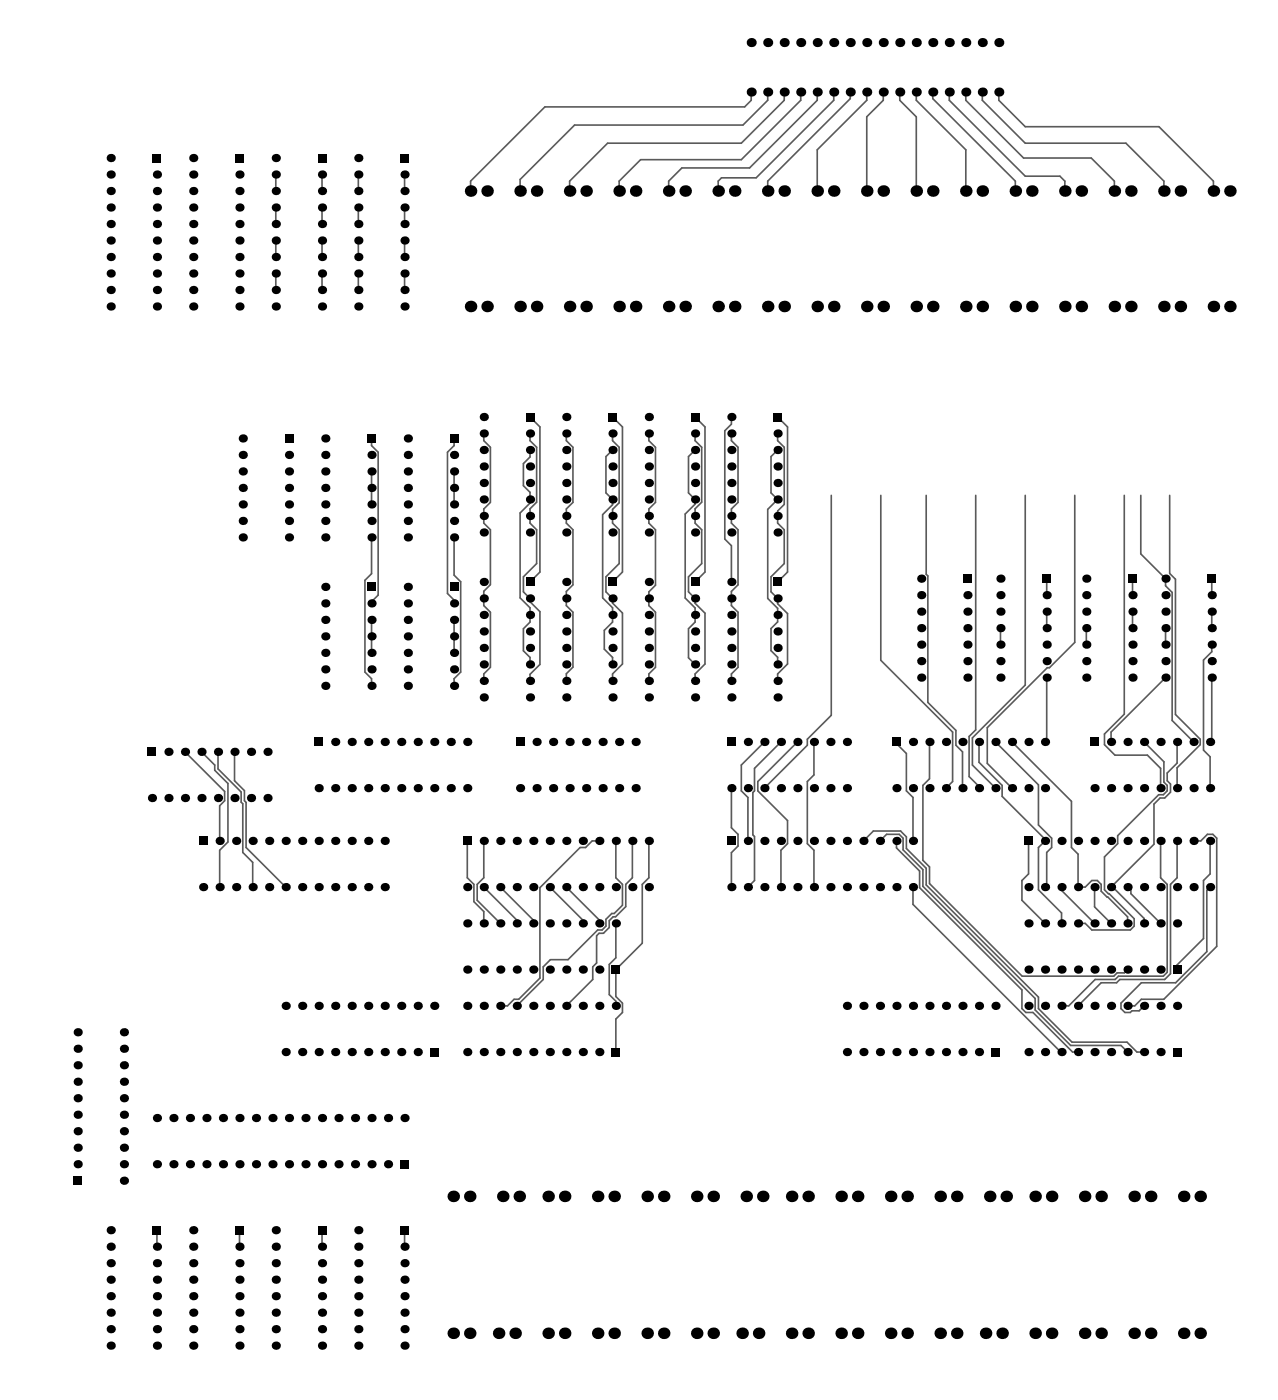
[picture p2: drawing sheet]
<svg xmlns="http://www.w3.org/2000/svg" width="132mm" height="144mm" viewBox="0 0 132 144" stroke-linecap="round" stroke-linejoin="round" font-family="sans-serif">
<g fill="none" stroke="#5a5a5a" stroke-width=".17">
<path d="M28.4 18v1.7M33.2 18v1.7M36.9 18v1.7M41.7 18v1.7M77.4 9.5v.8l-.7 .7h-20.6l-7.6 7.7v1M79.1 9.5v.8l-2.6 2.6h-17.3l-5.6 5.6v1.2M80.8 9.5v.8l-4.5 4.5h-13.7l-3.9 3.9v1M82.5 9.5v.8l-6.2 6.2h-10.3l-2.2 2.2v1M84.2 9.5v.8l-7 7h-7l-1.3 1.4v1M85.9 9.5v.8l-8 8h-3.6l-.3 .4v1M87.6 9.5v.7l-8.5 8.5v1M89.3 9.5v.8l-5.1 5.1v4.3"/>
<path d="M91 9.5v.8l-1.7 1.7v7.7M92.7 9.5v.8l1.7 1.7v7.7M94.4 9.5v.8l5.1 5.1v4.3M96.1 9.5v.7l8.5 8.5v1M97.8 9.5v.8l7.8 7.9h3.6l.5 .5v1M99.5 9.5h.1l-.1 .2v.6l5.9 6h7l2.4 2.4v1M101.2 9.5v.8l4.4 4.5h10.4l3.9 3.9v1M102.9 9.5v.8l2.7 2.8h13.8l5.6 5.6v1M28.4 21.4v1.7M28.4 24.8v1.7M28.4 28.2v1.7M33.2 21.4v1.7"/>
<path d="M33.2 24.8v1.7M33.2 28.2v1.7M36.9 21.4v1.7M36.9 24.8v1.7M36.9 28.2v1.7M41.7 21.4v1.7M41.7 24.8v1.7M41.7 28.2v1.7M38.3 45.2v.7l.6 .7v14.7l-.6 .7v.2M38.3 48.6v3.4M38.3 55.4v3.7l-.7 .7v9.5l.7 .6v.8M46.8 45.2v.7l-.7 .7v14.6l.7 .6v.4"/>
<path d="M46.8 48.6v3.4M46.8 55.4v3.9l.6 .6v9.4l-.6 .6v.8M49.8 44.7v.7l.7 .7v5.7l-.7 .6v1.5l.7 .7v5.6l-.7 .7v1.5l.7 .7v5.7l-.7 .6v.8M54.6 44.7v.7l.7 .7v5.7l-.7 .6v1.5l.7 .7v3.5l-1.4 1.3v1.6l.7 .7v.3l1 1v5.5l-1 1v.7M54.6 46.4v.7l-.7 .7v2.3l.7 .6v1.1l-1 1.1v8.7l1 1v1.5l-.7 .7v2.3l.7 .6v.8M54.6 43l1 1v14.9l-1 1.1M58.3 44.7v.7l.7 .7v5.7l-.7 .6v1.5l.7 .7v5.7l-.7 .6v1.5l.7 .7v5.6l-.7 .7v.8M63.1 44.7v.7l.7 .7v5.7l-.7 .7v1.4l.7 .7v3.5l-1.4 1.3v1.6l.7 .7v.4l1 1.1v5.2l-1 1v.8M63.1 46.4l-.7 .6v3.8l.7 .7v.5l-1 1v8.6l1 1v1.5l-.9 .9v1.9l.9 .8v.8M63.1 43l1 1v14.9l-1 1.1M66.8 44.7v.7l.7 .7v5.7l-.7 .6v1.5l.7 .7v5.7l-.7 .7v1.4l.7 .7v5.7l-.7 .6v.8M71.6 44.7v.7l.7 .7v5.7l-.7 .6v1.5l.7 .7v3.5l-1.4 1.3v1.6l.7 .7v.5l1 1v5.2l-1 1v.8"/>
<path d="M71.6 46.4l-.7 .6v3.8l.7 .7v.4l-1 1.1v8.6l1 1v1.5l-.7 .7v3l.7 .7M71.6 43l1 1v14.9l-1 1.1M75.3 43v.7l-.7 .7v11.1l.7 .7v3.8M75.3 44.7v.7l.7 .7v5.7l-.7 .6v1.5l.7 .7v5.7l-.7 .6v1.5l.7 .7v5.7l-.7 .6v.8M80.1 44.7v.7l.7 .7v5.9l-.7 .7v1.2l.7 .7v3.5l-1.4 1.3v1.6l.7 .7v.5l1 1v5.2l-1 1v.8M80.1 46.4l-.7 .6v3.8l.7 .7-1 1v9.2l1 1v1.4l-.7 .7v2.2l.7 .7v.8M80.1 43l1 1v14.9l-1 1.1M85.6 51v22.7l-2.5 2.5v.6l-4.4 4.4M90.7 51v17l7.4 7.4v5.1l-.7 .7M95.4 51v8.2l.2 .1v13.1l2.8 2.9v1.5l.7 .7v3.5M100.5 51v24.2l-.7 .7v4.1l1.2 1.2M105.6 51v19.6l-5.5 5.4v2.8l2.4 2.4"/>
<path d="M107.8 59.6v1.7M110.7 51v15.2l-2.6 2.6h-.3l-6.1 6.2v3.7l2.5 2.5M115.8 51v22.6l-2.1 2v1.1l1.1 1.1h3.4l1.3 1.4v1.8M116.6 59.6v1.7M117.5 51v6.1l2.5 2.5v.8l.7 .6v13.2l2.2 2.3M120.5 51v8.1l.6 .6v13.9l2.5 2.6v.5l-2.4 2.4v2.1M124.8 59.6v1.7M19.1 77.5l4 4.1v.9l-.5 .5v3.7M20.8 77.5l1.3 1.3v.6l1.4 1.3v6.1l-.9 .8v3.8M22.5 77.5v1.7l2.3 2.4v1.1l.2 .1v5l1 1.1v2.5M24.2 77.5v3l1 1v1l.1 .2v4.6l4.1 4.1M38.3 63.9v3.4"/>
<path d="M46.8 63.9v3.4M78.7 76.5l-2.4 2.3v2.7l.7 .7v4.5M80.4 76.5l-2.7 2.7v2.3l-.2 .2v4.3l.2 .2v4.5l-.7 .7M82.1 76.5l-4.1 4v1l3.1 3.1v2.3l-.7 .7v3.8M83.8 76.5v3.4l-.7 .6v6.4l.7 .7v3.8M92.3 76.6l1 1v3.9l.7 .7v4.5M95.7 76.5v3.8l-.7 .6v7.8l.7 .6v1.7l9.6 9.6h9.4l.3-.3h.8l.3-.4M100.8 76.5v2.1l2.4 2.3v1.2l4.5 4.5M102.5 76.5l4.4 4.4v4.1l1.4 1.4v.9l-.5 .5v3.4M103 64.7v1.7M104.2 76.5l6.1 6.1v4.7l.7 .7v3.4h.8l.6-.7h.6l.4 .4v.7l2.7 2.7v.7M107.8 69.8v6.7l-.2 .1"/>
<path d="M107.8 63v1.7M111.9 64.7v1.7M116.6 63v1.7M117.8 76.5l2.1 2v2.1l.3 .3v.6l-.4 .4h-.5l-4.2 4.2v.8l-1.4 1.4v3.4l3.1 3v.7l-.4 .4h-4l-.6-.6h-.8M120 64.7v1.7M120 69.8l-5.6 5.6v1.1M121.2 76.5v2.1l-1 1.1v.8l.3 .3v.8l-.6 .6h-.4l-.7 .7v4.1l-4.4 4.4M124.8 69.8v6.5l-.2 .2M124.8 66.4v.8l-.9 .8v9.3l.7 .7v3M124.8 63v1.7M48.1 86.7v3.8l.7 .6v1.8l1 1v1.3M49.8 86.7v3.8l-.7 .6v1.7l2.4 2.4"/>
<path d="M49.8 91.4l3.4 3.4v.4M51.5 91.4l3.4 3.4v.4M56.6 91.4l3.4 3.4v.4M58.3 91.4l3.4 3.4v.4M61.7 86.7h-.7l-.7 .6h-.6l-4.1 4.2v9.3l-2.2 2.2h-.5l-.6 .7h-.8M63.4 95.2v3.5l-.7 .7v3.1l.7 .7v.5M63.4 86.7v3.8l.7 .6v2.2l-.8 .8h-.3l-.6 .6v.7l-.4 .4h-.4l-3.1 3.1h-1.8l-.8 .7v1.3l-2.7 2.8M65.1 86.7v3.8l-.7 .6v2.3l-1 1.1h-.3l-.4 .4v.7l-.6 .6h-.4l-.3 .2v2.8l-.4 .4v1.3l-2.7 2.8M66.8 86.7v3.8l-.7 .6v6.1l-2.7 2.7v2.8l.7 .7v.9l-.7 .7v3.4M75.3 81.2v4.1l.7 .7v1.2l-.7 .7v3.5M88.9 86.7l1-1.1h2.8l.6 .6v1.2l2.1 2.1v1.7l11.5 11.5v1.2l3.5 3.5h5.7l1 1h.7M90.6 86.7l.7-.7h1.3l.4 .4v1.2l2 2v1.7l11.6 11.6v1.2l3.7 3.6h5.1l.7 .7"/>
<path d="M92.3 86.7v.7l2.4 2.4v1.7l10.5 10.5v1.9l.4 .4h.8l4.1 4.1h.5M94 91.4v1.8l15.3 15.2M105.9 86.7v3.4l-.7 .6v2.1l2.4 2.4M107.6 86.7l-.7 .6v4.4l2.4 2.4v1.1M109.3 91.4v.4l3.4 3.4M112.7 91.4v2.1l1.7 1.7M114.5 91.3l3.3 3.3v.6M116.5 91.2v.9l3 3.1M119.5 86.7v3.8l.7 .6v9.1l-.4 .4h-4.6l-.4 .3h-2l-2.7 2.8h-.8M121.2 86.7v3.8l-.7 .6v9.2l-.6 .6h-4.6l-.3 .4h-1.6l-2.4 2.4M122.9 86.7h.8l.6-.7h.6l.4 .4v11.1l-5.4 5.5h-2.4l-.6 .7h-.8M124.6 91.4l-.3 .4v6.3l-3.2 3.2h-3.6l-2.1 2.1v.5l.4 .4h.6l.2-.1h.7l.5-.5"/>
<path d="M124.6 86.7v3.4l-.7 .6v6l-2.7 2.7v.5M16.2 126.8v1.7M24.7 126.8v1.7M33.2 126.8v1.7M41.7 126.8v1.7"/>
</g>
<g fill="#000">
<circle cx="11.4" cy="16.3" r=".42"/>
<circle cx="11.4" cy="18" r=".42"/>
<circle cx="11.4" cy="19.7" r=".42"/>
<circle cx="16.2" cy="18" r=".42"/>
<circle cx="16.2" cy="19.7" r=".42"/>
<circle cx="19.9" cy="16.3" r=".42"/>
<circle cx="19.9" cy="19.7" r=".42"/>
<circle cx="19.9" cy="18" r=".42"/>
<circle cx="24.7" cy="18" r=".42"/>
<circle cx="24.7" cy="19.7" r=".42"/>
<circle cx="28.4" cy="16.3" r=".42"/>
<circle cx="28.4" cy="19.7" r=".42"/>
<circle cx="28.4" cy="18" r=".42"/>
<circle cx="33.2" cy="19.7" r=".42"/>
<circle cx="33.2" cy="18" r=".42"/>
<circle cx="36.9" cy="18" r=".42"/>
<circle cx="36.9" cy="19.7" r=".42"/>
<circle cx="36.9" cy="16.3" r=".42"/>
<circle cx="41.7" cy="19.7" r=".42"/>
<circle cx="41.7" cy="18" r=".42"/>
<circle cx="48.5" cy="19.7" r=".59"/>
<circle cx="50.2" cy="19.7" r=".59"/>
<circle cx="53.6" cy="19.7" r=".59"/>
<circle cx="55.3" cy="19.7" r=".59"/>
<circle cx="58.7" cy="19.7" r=".59"/>
<circle cx="60.4" cy="19.7" r=".59"/>
<circle cx="63.8" cy="19.7" r=".59"/>
<circle cx="65.5" cy="19.7" r=".59"/>
<circle cx="68.9" cy="19.7" r=".59"/>
<circle cx="70.6" cy="19.7" r=".59"/>
<circle cx="74" cy="19.7" r=".59"/>
<circle cx="75.7" cy="19.7" r=".59"/>
<circle cx="77.4" cy="9.5" r=".47"/>
<circle cx="77.4" cy="4.4" r=".47"/>
<circle cx="79.1" cy="19.7" r=".59"/>
<circle cx="79.1" cy="9.5" r=".47"/>
<circle cx="79.1" cy="4.4" r=".47"/>
<circle cx="80.8" cy="9.5" r=".47"/>
<circle cx="80.8" cy="19.7" r=".59"/>
<circle cx="80.8" cy="4.4" r=".47"/>
<circle cx="82.5" cy="9.5" r=".47"/>
<circle cx="82.5" cy="4.4" r=".47"/>
<circle cx="84.2" cy="9.5" r=".47"/>
<circle cx="84.2" cy="19.7" r=".59"/>
<circle cx="84.2" cy="4.4" r=".47"/>
<circle cx="85.9" cy="4.4" r=".47"/>
<circle cx="85.9" cy="9.5" r=".47"/>
<circle cx="85.9" cy="19.7" r=".59"/>
<circle cx="87.6" cy="4.4" r=".47"/>
<circle cx="87.6" cy="9.5" r=".47"/>
<circle cx="89.3" cy="9.5" r=".47"/>
<circle cx="89.3" cy="19.7" r=".59"/>
<circle cx="89.3" cy="4.4" r=".47"/>
<circle cx="91" cy="4.4" r=".47"/>
<circle cx="91" cy="19.7" r=".59"/>
<circle cx="91" cy="9.5" r=".47"/>
<circle cx="92.7" cy="4.4" r=".47"/>
<circle cx="92.7" cy="9.5" r=".47"/>
<circle cx="94.4" cy="9.5" r=".47"/>
<circle cx="94.4" cy="4.4" r=".47"/>
<circle cx="94.4" cy="19.7" r=".59"/>
<circle cx="96.1" cy="4.4" r=".47"/>
<circle cx="96.1" cy="9.5" r=".47"/>
<circle cx="96.1" cy="19.7" r=".59"/>
<circle cx="97.8" cy="4.4" r=".47"/>
<circle cx="97.8" cy="9.5" r=".47"/>
<circle cx="99.5" cy="19.7" r=".59"/>
<circle cx="99.5" cy="9.5" r=".47"/>
<circle cx="99.5" cy="4.4" r=".47"/>
<circle cx="101.2" cy="19.7" r=".59"/>
<circle cx="101.2" cy="4.4" r=".47"/>
<circle cx="101.2" cy="9.5" r=".47"/>
<circle cx="102.9" cy="4.4" r=".47"/>
<circle cx="102.9" cy="9.5" r=".47"/>
<circle cx="104.6" cy="19.7" r=".59"/>
<circle cx="106.3" cy="19.7" r=".59"/>
<circle cx="109.7" cy="19.7" r=".59"/>
<circle cx="111.4" cy="19.7" r=".59"/>
<circle cx="114.8" cy="19.7" r=".59"/>
<circle cx="116.5" cy="19.7" r=".59"/>
<circle cx="119.9" cy="19.7" r=".59"/>
<circle cx="121.6" cy="19.7" r=".59"/>
<circle cx="125" cy="19.7" r=".59"/>
<circle cx="126.7" cy="19.7" r=".59"/>
<circle cx="11.4" cy="29.9" r=".42"/>
<circle cx="11.4" cy="23.1" r=".42"/>
<circle cx="11.4" cy="31.6" r=".42"/>
<circle cx="11.4" cy="26.5" r=".42"/>
<circle cx="11.4" cy="28.2" r=".42"/>
<circle cx="11.4" cy="24.8" r=".42"/>
<circle cx="11.4" cy="21.4" r=".42"/>
<circle cx="16.2" cy="26.5" r=".42"/>
<circle cx="16.2" cy="29.9" r=".42"/>
<circle cx="16.2" cy="23.1" r=".42"/>
<circle cx="16.2" cy="21.4" r=".42"/>
<circle cx="16.2" cy="28.2" r=".42"/>
<circle cx="16.2" cy="24.8" r=".42"/>
<circle cx="16.2" cy="31.6" r=".42"/>
<circle cx="19.9" cy="28.2" r=".42"/>
<circle cx="19.9" cy="29.9" r=".42"/>
<circle cx="19.9" cy="23.1" r=".42"/>
<circle cx="19.9" cy="26.5" r=".42"/>
<circle cx="19.9" cy="21.4" r=".42"/>
<circle cx="19.9" cy="24.8" r=".42"/>
<circle cx="19.9" cy="31.6" r=".42"/>
<circle cx="24.7" cy="31.6" r=".42"/>
<circle cx="24.7" cy="29.9" r=".42"/>
<circle cx="24.7" cy="26.5" r=".42"/>
<circle cx="24.7" cy="24.8" r=".42"/>
<circle cx="24.7" cy="21.4" r=".42"/>
<circle cx="24.7" cy="28.2" r=".42"/>
<circle cx="24.7" cy="23.1" r=".42"/>
<circle cx="28.4" cy="26.5" r=".42"/>
<circle cx="28.4" cy="24.8" r=".42"/>
<circle cx="28.4" cy="23.1" r=".42"/>
<circle cx="28.4" cy="28.2" r=".42"/>
<circle cx="28.4" cy="31.6" r=".42"/>
<circle cx="28.4" cy="21.4" r=".42"/>
<circle cx="28.4" cy="29.9" r=".42"/>
<circle cx="33.2" cy="23.1" r=".42"/>
<circle cx="33.2" cy="26.5" r=".42"/>
<circle cx="33.2" cy="29.9" r=".42"/>
<circle cx="33.2" cy="28.2" r=".42"/>
<circle cx="33.2" cy="24.8" r=".42"/>
<circle cx="33.2" cy="31.6" r=".42"/>
<circle cx="33.2" cy="21.4" r=".42"/>
<circle cx="36.9" cy="28.2" r=".42"/>
<circle cx="36.9" cy="23.1" r=".42"/>
<circle cx="36.9" cy="26.5" r=".42"/>
<circle cx="36.9" cy="31.6" r=".42"/>
<circle cx="36.9" cy="24.8" r=".42"/>
<circle cx="36.9" cy="21.4" r=".42"/>
<circle cx="36.9" cy="29.9" r=".42"/>
<circle cx="41.7" cy="21.4" r=".42"/>
<circle cx="41.7" cy="28.2" r=".42"/>
<circle cx="41.7" cy="24.8" r=".42"/>
<circle cx="41.7" cy="23.1" r=".42"/>
<circle cx="41.7" cy="31.6" r=".42"/>
<circle cx="41.7" cy="26.5" r=".42"/>
<circle cx="41.7" cy="29.9" r=".42"/>
<circle cx="48.5" cy="31.6" r=".59"/>
<circle cx="50.2" cy="31.6" r=".59"/>
<circle cx="53.6" cy="31.6" r=".59"/>
<circle cx="55.3" cy="31.6" r=".59"/>
<circle cx="58.7" cy="31.6" r=".59"/>
<circle cx="60.4" cy="31.6" r=".59"/>
<circle cx="63.8" cy="31.6" r=".59"/>
<circle cx="65.5" cy="31.6" r=".59"/>
<circle cx="68.9" cy="31.6" r=".59"/>
<circle cx="70.6" cy="31.6" r=".59"/>
<circle cx="74" cy="31.6" r=".59"/>
<circle cx="75.7" cy="31.6" r=".59"/>
<circle cx="79.1" cy="31.6" r=".59"/>
<circle cx="80.8" cy="31.6" r=".59"/>
<circle cx="84.2" cy="31.6" r=".59"/>
<circle cx="85.9" cy="31.6" r=".59"/>
<circle cx="89.3" cy="31.6" r=".59"/>
<circle cx="91" cy="31.6" r=".59"/>
<circle cx="94.4" cy="31.6" r=".59"/>
<circle cx="96.1" cy="31.6" r=".59"/>
<circle cx="99.5" cy="31.6" r=".59"/>
<circle cx="101.2" cy="31.6" r=".59"/>
<circle cx="104.6" cy="31.6" r=".59"/>
<circle cx="106.3" cy="31.6" r=".59"/>
<circle cx="109.7" cy="31.6" r=".59"/>
<circle cx="111.4" cy="31.6" r=".59"/>
<circle cx="114.8" cy="31.6" r=".59"/>
<circle cx="116.5" cy="31.6" r=".59"/>
<circle cx="119.9" cy="31.6" r=".59"/>
<circle cx="121.6" cy="31.6" r=".59"/>
<circle cx="125" cy="31.6" r=".59"/>
<circle cx="126.7" cy="31.6" r=".59"/>
<circle cx="25" cy="45.2" r=".42"/>
<circle cx="25" cy="53.7" r=".42"/>
<circle cx="25" cy="46.9" r=".42"/>
<circle cx="25" cy="52" r=".42"/>
<circle cx="25" cy="48.6" r=".42"/>
<circle cx="25" cy="55.4" r=".42"/>
<circle cx="25" cy="50.3" r=".42"/>
<circle cx="29.8" cy="53.7" r=".42"/>
<circle cx="29.8" cy="46.9" r=".42"/>
<circle cx="29.8" cy="52" r=".42"/>
<circle cx="29.8" cy="48.6" r=".42"/>
<circle cx="29.8" cy="55.4" r=".42"/>
<circle cx="29.8" cy="50.3" r=".42"/>
<circle cx="33.5" cy="53.7" r=".42"/>
<circle cx="33.5" cy="45.2" r=".42"/>
<circle cx="33.5" cy="46.9" r=".42"/>
<circle cx="33.5" cy="52" r=".42"/>
<circle cx="33.5" cy="50.3" r=".42"/>
<circle cx="33.5" cy="55.4" r=".42"/>
<circle cx="33.5" cy="48.6" r=".42"/>
<circle cx="38.3" cy="55.4" r=".42"/>
<circle cx="38.3" cy="53.7" r=".42"/>
<circle cx="38.3" cy="48.6" r=".42"/>
<circle cx="38.3" cy="46.9" r=".42"/>
<circle cx="38.3" cy="50.3" r=".42"/>
<circle cx="38.3" cy="52" r=".42"/>
<circle cx="42" cy="45.2" r=".42"/>
<circle cx="42" cy="52" r=".42"/>
<circle cx="42" cy="48.6" r=".42"/>
<circle cx="42" cy="53.7" r=".42"/>
<circle cx="42" cy="55.4" r=".42"/>
<circle cx="42" cy="50.3" r=".42"/>
<circle cx="42" cy="46.9" r=".42"/>
<circle cx="46.8" cy="55.4" r=".42"/>
<circle cx="46.8" cy="48.6" r=".42"/>
<circle cx="46.8" cy="53.7" r=".42"/>
<circle cx="46.8" cy="52" r=".42"/>
<circle cx="46.8" cy="46.9" r=".42"/>
<circle cx="46.8" cy="50.3" r=".42"/>
<circle cx="49.8" cy="53.2" r=".42"/>
<circle cx="49.8" cy="49.8" r=".42"/>
<circle cx="49.8" cy="46.4" r=".42"/>
<circle cx="49.8" cy="43" r=".42"/>
<circle cx="49.8" cy="60" r=".42"/>
<circle cx="49.8" cy="48.1" r=".42"/>
<circle cx="49.8" cy="51.5" r=".42"/>
<circle cx="49.8" cy="44.7" r=".42"/>
<circle cx="49.8" cy="54.9" r=".42"/>
<circle cx="54.6" cy="54.9" r=".42"/>
<circle cx="54.6" cy="48.1" r=".42"/>
<circle cx="54.6" cy="44.7" r=".42"/>
<circle cx="54.6" cy="49.8" r=".42"/>
<circle cx="54.6" cy="53.2" r=".42"/>
<circle cx="54.6" cy="51.5" r=".42"/>
<circle cx="54.6" cy="46.4" r=".42"/>
<circle cx="58.3" cy="53.2" r=".42"/>
<circle cx="58.3" cy="46.4" r=".42"/>
<circle cx="58.3" cy="44.7" r=".42"/>
<circle cx="58.3" cy="54.9" r=".42"/>
<circle cx="58.3" cy="49.8" r=".42"/>
<circle cx="58.3" cy="43" r=".42"/>
<circle cx="58.3" cy="60" r=".42"/>
<circle cx="58.3" cy="48.1" r=".42"/>
<circle cx="58.3" cy="51.5" r=".42"/>
<circle cx="63.1" cy="48.1" r=".42"/>
<circle cx="63.1" cy="53.2" r=".42"/>
<circle cx="63.1" cy="51.5" r=".42"/>
<circle cx="63.1" cy="44.7" r=".42"/>
<circle cx="63.1" cy="54.9" r=".42"/>
<circle cx="63.1" cy="49.8" r=".42"/>
<circle cx="63.1" cy="46.4" r=".42"/>
<circle cx="66.8" cy="60" r=".42"/>
<circle cx="66.8" cy="44.7" r=".42"/>
<circle cx="66.8" cy="49.8" r=".42"/>
<circle cx="66.8" cy="48.1" r=".42"/>
<circle cx="66.8" cy="43" r=".42"/>
<circle cx="66.8" cy="51.5" r=".42"/>
<circle cx="66.8" cy="53.2" r=".42"/>
<circle cx="66.8" cy="46.4" r=".42"/>
<circle cx="66.8" cy="54.9" r=".42"/>
<circle cx="71.6" cy="53.2" r=".42"/>
<circle cx="71.6" cy="54.9" r=".42"/>
<circle cx="71.6" cy="51.5" r=".42"/>
<circle cx="71.6" cy="49.8" r=".42"/>
<circle cx="71.6" cy="46.4" r=".42"/>
<circle cx="71.6" cy="44.7" r=".42"/>
<circle cx="71.6" cy="48.1" r=".42"/>
<circle cx="75.3" cy="51.5" r=".42"/>
<circle cx="75.3" cy="44.7" r=".42"/>
<circle cx="75.3" cy="49.8" r=".42"/>
<circle cx="75.3" cy="48.1" r=".42"/>
<circle cx="75.3" cy="43" r=".42"/>
<circle cx="75.3" cy="60" r=".42"/>
<circle cx="75.3" cy="46.4" r=".42"/>
<circle cx="75.3" cy="53.2" r=".42"/>
<circle cx="75.3" cy="54.9" r=".42"/>
<circle cx="80.1" cy="53.2" r=".42"/>
<circle cx="80.1" cy="48.1" r=".42"/>
<circle cx="80.1" cy="51.5" r=".42"/>
<circle cx="80.1" cy="46.4" r=".42"/>
<circle cx="80.1" cy="54.9" r=".42"/>
<circle cx="80.1" cy="44.7" r=".42"/>
<circle cx="80.1" cy="49.8" r=".42"/>
<circle cx="94.9" cy="59.6" r=".42"/>
<circle cx="103" cy="59.6" r=".42"/>
<circle cx="111.9" cy="59.6" r=".42"/>
<circle cx="120" cy="59.6" r=".42"/>
<circle cx="17.4" cy="77.5" r=".42"/>
<circle cx="19.1" cy="77.5" r=".42"/>
<circle cx="20.8" cy="77.5" r=".42"/>
<circle cx="22.5" cy="77.5" r=".42"/>
<circle cx="24.2" cy="77.5" r=".42"/>
<circle cx="25.9" cy="77.5" r=".42"/>
<circle cx="27.6" cy="77.5" r=".42"/>
<circle cx="33.5" cy="60.5" r=".42"/>
<circle cx="33.5" cy="62.2" r=".42"/>
<circle cx="33.5" cy="67.3" r=".42"/>
<circle cx="33.5" cy="70.7" r=".42"/>
<circle cx="33.5" cy="69" r=".42"/>
<circle cx="33.5" cy="65.6" r=".42"/>
<circle cx="33.5" cy="63.9" r=".42"/>
<circle cx="34.5" cy="76.5" r=".42"/>
<circle cx="36.2" cy="76.5" r=".42"/>
<circle cx="37.9" cy="76.5" r=".42"/>
<circle cx="38.3" cy="70.7" r=".42"/>
<circle cx="38.3" cy="67.3" r=".42"/>
<circle cx="38.3" cy="65.6" r=".42"/>
<circle cx="38.3" cy="62.2" r=".42"/>
<circle cx="38.3" cy="69" r=".42"/>
<circle cx="38.3" cy="63.9" r=".42"/>
<circle cx="39.6" cy="76.5" r=".42"/>
<circle cx="41.3" cy="76.5" r=".42"/>
<circle cx="42" cy="60.5" r=".42"/>
<circle cx="42" cy="62.2" r=".42"/>
<circle cx="42" cy="65.6" r=".42"/>
<circle cx="42" cy="63.9" r=".42"/>
<circle cx="42" cy="67.3" r=".42"/>
<circle cx="42" cy="70.7" r=".42"/>
<circle cx="42" cy="69" r=".42"/>
<circle cx="43" cy="76.5" r=".42"/>
<circle cx="44.7" cy="76.5" r=".42"/>
<circle cx="46.4" cy="76.5" r=".42"/>
<circle cx="46.8" cy="67.3" r=".42"/>
<circle cx="46.8" cy="65.6" r=".42"/>
<circle cx="46.8" cy="70.7" r=".42"/>
<circle cx="46.8" cy="69" r=".42"/>
<circle cx="46.8" cy="63.9" r=".42"/>
<circle cx="46.8" cy="62.2" r=".42"/>
<circle cx="48.1" cy="76.5" r=".42"/>
<circle cx="49.8" cy="63.4" r=".42"/>
<circle cx="49.8" cy="61.7" r=".42"/>
<circle cx="49.8" cy="65.1" r=".42"/>
<circle cx="49.8" cy="66.8" r=".42"/>
<circle cx="49.8" cy="70.2" r=".42"/>
<circle cx="49.8" cy="68.5" r=".42"/>
<circle cx="49.8" cy="71.9" r=".42"/>
<circle cx="54.6" cy="70.2" r=".42"/>
<circle cx="54.6" cy="68.5" r=".42"/>
<circle cx="54.6" cy="71.9" r=".42"/>
<circle cx="54.6" cy="66.8" r=".42"/>
<circle cx="54.6" cy="63.4" r=".42"/>
<circle cx="54.6" cy="61.7" r=".42"/>
<circle cx="54.6" cy="65.1" r=".42"/>
<circle cx="55.3" cy="76.5" r=".42"/>
<circle cx="57" cy="76.5" r=".42"/>
<circle cx="58.3" cy="70.2" r=".42"/>
<circle cx="58.3" cy="68.5" r=".42"/>
<circle cx="58.3" cy="71.9" r=".42"/>
<circle cx="58.3" cy="66.8" r=".42"/>
<circle cx="58.3" cy="65.1" r=".42"/>
<circle cx="58.3" cy="63.4" r=".42"/>
<circle cx="58.3" cy="61.7" r=".42"/>
<circle cx="58.7" cy="76.5" r=".42"/>
<circle cx="60.4" cy="76.5" r=".42"/>
<circle cx="62.1" cy="76.5" r=".42"/>
<circle cx="63.1" cy="68.5" r=".42"/>
<circle cx="63.1" cy="65.1" r=".42"/>
<circle cx="63.1" cy="70.2" r=".42"/>
<circle cx="63.1" cy="63.4" r=".42"/>
<circle cx="63.1" cy="71.9" r=".42"/>
<circle cx="63.1" cy="66.8" r=".42"/>
<circle cx="63.1" cy="61.7" r=".42"/>
<circle cx="63.8" cy="76.5" r=".42"/>
<circle cx="65.5" cy="76.5" r=".42"/>
<circle cx="66.8" cy="70.2" r=".42"/>
<circle cx="66.8" cy="61.7" r=".42"/>
<circle cx="66.8" cy="68.5" r=".42"/>
<circle cx="66.8" cy="63.4" r=".42"/>
<circle cx="66.8" cy="71.9" r=".42"/>
<circle cx="66.8" cy="65.1" r=".42"/>
<circle cx="66.8" cy="66.8" r=".42"/>
<circle cx="71.6" cy="65.1" r=".42"/>
<circle cx="71.6" cy="63.4" r=".42"/>
<circle cx="71.6" cy="71.9" r=".42"/>
<circle cx="71.6" cy="66.8" r=".42"/>
<circle cx="71.6" cy="70.2" r=".42"/>
<circle cx="71.6" cy="68.5" r=".42"/>
<circle cx="71.6" cy="61.7" r=".42"/>
<circle cx="75.3" cy="70.2" r=".42"/>
<circle cx="75.3" cy="65.1" r=".42"/>
<circle cx="75.3" cy="63.4" r=".42"/>
<circle cx="75.3" cy="61.7" r=".42"/>
<circle cx="75.3" cy="68.5" r=".42"/>
<circle cx="75.3" cy="66.8" r=".42"/>
<circle cx="75.3" cy="71.9" r=".42"/>
<circle cx="77" cy="76.5" r=".42"/>
<circle cx="78.7" cy="76.5" r=".42"/>
<circle cx="80.1" cy="63.4" r=".42"/>
<circle cx="80.1" cy="61.7" r=".42"/>
<circle cx="80.1" cy="70.2" r=".42"/>
<circle cx="80.1" cy="65.1" r=".42"/>
<circle cx="80.1" cy="68.5" r=".42"/>
<circle cx="80.1" cy="66.8" r=".42"/>
<circle cx="80.1" cy="71.9" r=".42"/>
<circle cx="80.4" cy="76.5" r=".42"/>
<circle cx="82.1" cy="76.5" r=".42"/>
<circle cx="83.8" cy="76.5" r=".42"/>
<circle cx="85.5" cy="76.5" r=".42"/>
<circle cx="87.2" cy="76.5" r=".42"/>
<circle cx="94" cy="76.5" r=".42"/>
<circle cx="94.9" cy="63" r=".42"/>
<circle cx="94.9" cy="61.3" r=".42"/>
<circle cx="94.9" cy="68.1" r=".42"/>
<circle cx="94.9" cy="66.4" r=".42"/>
<circle cx="94.9" cy="69.8" r=".42"/>
<circle cx="94.9" cy="64.7" r=".42"/>
<circle cx="95.7" cy="76.5" r=".42"/>
<circle cx="97.4" cy="76.5" r=".42"/>
<circle cx="99.1" cy="76.5" r=".42"/>
<circle cx="99.6" cy="64.7" r=".42"/>
<circle cx="99.6" cy="63" r=".42"/>
<circle cx="99.6" cy="68.1" r=".42"/>
<circle cx="99.6" cy="69.8" r=".42"/>
<circle cx="99.6" cy="66.4" r=".42"/>
<circle cx="99.6" cy="61.3" r=".42"/>
<circle cx="100.8" cy="76.5" r=".42"/>
<circle cx="102.5" cy="76.5" r=".42"/>
<circle cx="103" cy="61.3" r=".42"/>
<circle cx="103" cy="66.4" r=".42"/>
<circle cx="103" cy="68.1" r=".42"/>
<circle cx="103" cy="69.8" r=".42"/>
<circle cx="103" cy="63" r=".42"/>
<circle cx="103" cy="64.7" r=".42"/>
<circle cx="104.2" cy="76.5" r=".42"/>
<circle cx="105.9" cy="76.5" r=".42"/>
<circle cx="107.6" cy="76.5" r=".42"/>
<circle cx="107.8" cy="64.7" r=".42"/>
<circle cx="107.8" cy="66.4" r=".42"/>
<circle cx="107.8" cy="63" r=".42"/>
<circle cx="107.8" cy="61.3" r=".42"/>
<circle cx="107.8" cy="68.1" r=".42"/>
<circle cx="107.8" cy="69.8" r=".42"/>
<circle cx="111.9" cy="63" r=".42"/>
<circle cx="111.9" cy="61.3" r=".42"/>
<circle cx="111.9" cy="66.4" r=".42"/>
<circle cx="111.9" cy="69.8" r=".42"/>
<circle cx="111.9" cy="68.1" r=".42"/>
<circle cx="111.9" cy="64.7" r=".42"/>
<circle cx="114.4" cy="76.5" r=".42"/>
<circle cx="116.1" cy="76.5" r=".42"/>
<circle cx="116.6" cy="69.8" r=".42"/>
<circle cx="116.6" cy="64.7" r=".42"/>
<circle cx="116.6" cy="66.4" r=".42"/>
<circle cx="116.6" cy="68.1" r=".42"/>
<circle cx="116.6" cy="63" r=".42"/>
<circle cx="116.6" cy="61.3" r=".42"/>
<circle cx="117.8" cy="76.5" r=".42"/>
<circle cx="119.5" cy="76.5" r=".42"/>
<circle cx="120" cy="66.4" r=".42"/>
<circle cx="120" cy="64.7" r=".42"/>
<circle cx="120" cy="68.1" r=".42"/>
<circle cx="120" cy="69.8" r=".42"/>
<circle cx="120" cy="63" r=".42"/>
<circle cx="120" cy="61.3" r=".42"/>
<circle cx="121.2" cy="76.5" r=".42"/>
<circle cx="122.9" cy="76.5" r=".42"/>
<circle cx="124.6" cy="76.5" r=".42"/>
<circle cx="124.8" cy="64.7" r=".42"/>
<circle cx="124.8" cy="63" r=".42"/>
<circle cx="124.8" cy="61.3" r=".42"/>
<circle cx="124.8" cy="68.1" r=".42"/>
<circle cx="124.8" cy="66.4" r=".42"/>
<circle cx="124.8" cy="69.8" r=".42"/>
<circle cx="15.7" cy="82.2" r=".42"/>
<circle cx="17.4" cy="82.2" r=".42"/>
<circle cx="19.1" cy="82.2" r=".42"/>
<circle cx="20.8" cy="82.2" r=".42"/>
<circle cx="20.9" cy="91.4" r=".42"/>
<circle cx="22.5" cy="82.2" r=".42"/>
<circle cx="22.6" cy="91.4" r=".42"/>
<circle cx="22.6" cy="86.7" r=".42"/>
<circle cx="24.2" cy="82.2" r=".42"/>
<circle cx="24.3" cy="91.4" r=".42"/>
<circle cx="24.3" cy="86.7" r=".42"/>
<circle cx="25.9" cy="82.2" r=".42"/>
<circle cx="26" cy="86.7" r=".42"/>
<circle cx="26" cy="91.4" r=".42"/>
<circle cx="27.6" cy="82.2" r=".42"/>
<circle cx="27.7" cy="86.7" r=".42"/>
<circle cx="27.7" cy="91.4" r=".42"/>
<circle cx="29.4" cy="86.7" r=".42"/>
<circle cx="29.4" cy="91.4" r=".42"/>
<circle cx="31.1" cy="91.4" r=".42"/>
<circle cx="31.1" cy="86.7" r=".42"/>
<circle cx="32.8" cy="91.4" r=".42"/>
<circle cx="32.8" cy="86.7" r=".42"/>
<circle cx="32.8" cy="81.2" r=".42"/>
<circle cx="34.5" cy="86.7" r=".42"/>
<circle cx="34.5" cy="91.4" r=".42"/>
<circle cx="34.5" cy="81.2" r=".42"/>
<circle cx="36.2" cy="91.4" r=".42"/>
<circle cx="36.2" cy="86.7" r=".42"/>
<circle cx="36.2" cy="81.2" r=".42"/>
<circle cx="37.9" cy="86.7" r=".42"/>
<circle cx="37.9" cy="91.4" r=".42"/>
<circle cx="37.9" cy="81.2" r=".42"/>
<circle cx="39.6" cy="91.4" r=".42"/>
<circle cx="39.6" cy="81.2" r=".42"/>
<circle cx="39.6" cy="86.7" r=".42"/>
<circle cx="41.3" cy="81.2" r=".42"/>
<circle cx="43" cy="81.2" r=".42"/>
<circle cx="44.7" cy="81.2" r=".42"/>
<circle cx="46.4" cy="81.2" r=".42"/>
<circle cx="48.1" cy="99.9" r=".42"/>
<circle cx="48.1" cy="95.2" r=".42"/>
<circle cx="48.1" cy="91.4" r=".42"/>
<circle cx="48.1" cy="81.2" r=".42"/>
<circle cx="49.8" cy="95.2" r=".42"/>
<circle cx="49.8" cy="86.7" r=".42"/>
<circle cx="49.8" cy="99.9" r=".42"/>
<circle cx="49.8" cy="91.4" r=".42"/>
<circle cx="51.5" cy="86.7" r=".42"/>
<circle cx="51.5" cy="99.9" r=".42"/>
<circle cx="51.5" cy="95.2" r=".42"/>
<circle cx="51.5" cy="91.4" r=".42"/>
<circle cx="53.2" cy="95.2" r=".42"/>
<circle cx="53.2" cy="86.7" r=".42"/>
<circle cx="53.2" cy="91.4" r=".42"/>
<circle cx="53.2" cy="99.9" r=".42"/>
<circle cx="53.6" cy="81.2" r=".42"/>
<circle cx="54.9" cy="95.2" r=".42"/>
<circle cx="54.9" cy="91.4" r=".42"/>
<circle cx="54.9" cy="99.9" r=".42"/>
<circle cx="54.9" cy="86.7" r=".42"/>
<circle cx="55.3" cy="81.2" r=".42"/>
<circle cx="56.6" cy="95.2" r=".42"/>
<circle cx="56.6" cy="91.4" r=".42"/>
<circle cx="56.6" cy="99.9" r=".42"/>
<circle cx="56.6" cy="86.7" r=".42"/>
<circle cx="57" cy="81.2" r=".42"/>
<circle cx="58.3" cy="91.4" r=".42"/>
<circle cx="58.3" cy="99.9" r=".42"/>
<circle cx="58.3" cy="95.2" r=".42"/>
<circle cx="58.3" cy="86.7" r=".42"/>
<circle cx="58.7" cy="81.2" r=".42"/>
<circle cx="60" cy="91.4" r=".42"/>
<circle cx="60" cy="95.2" r=".42"/>
<circle cx="60" cy="86.7" r=".42"/>
<circle cx="60" cy="99.9" r=".42"/>
<circle cx="60.4" cy="81.2" r=".42"/>
<circle cx="61.7" cy="95.2" r=".42"/>
<circle cx="61.7" cy="86.7" r=".42"/>
<circle cx="61.7" cy="91.4" r=".42"/>
<circle cx="61.7" cy="99.9" r=".42"/>
<circle cx="62.1" cy="81.2" r=".42"/>
<circle cx="63.4" cy="95.2" r=".42"/>
<circle cx="63.4" cy="91.4" r=".42"/>
<circle cx="63.4" cy="86.7" r=".42"/>
<circle cx="63.8" cy="81.2" r=".42"/>
<circle cx="65.1" cy="86.7" r=".42"/>
<circle cx="65.1" cy="91.4" r=".42"/>
<circle cx="65.5" cy="81.2" r=".42"/>
<circle cx="66.8" cy="91.4" r=".42"/>
<circle cx="66.8" cy="86.7" r=".42"/>
<circle cx="75.3" cy="91.4" r=".42"/>
<circle cx="75.3" cy="81.2" r=".42"/>
<circle cx="77" cy="91.4" r=".42"/>
<circle cx="77" cy="86.7" r=".42"/>
<circle cx="77" cy="81.2" r=".42"/>
<circle cx="78.7" cy="91.4" r=".42"/>
<circle cx="78.7" cy="81.2" r=".42"/>
<circle cx="78.7" cy="86.7" r=".42"/>
<circle cx="80.4" cy="86.7" r=".42"/>
<circle cx="80.4" cy="91.4" r=".42"/>
<circle cx="80.4" cy="81.2" r=".42"/>
<circle cx="82.1" cy="91.4" r=".42"/>
<circle cx="82.1" cy="81.2" r=".42"/>
<circle cx="82.1" cy="86.7" r=".42"/>
<circle cx="83.8" cy="86.7" r=".42"/>
<circle cx="83.8" cy="81.2" r=".42"/>
<circle cx="83.8" cy="91.4" r=".42"/>
<circle cx="85.5" cy="91.4" r=".42"/>
<circle cx="85.5" cy="86.7" r=".42"/>
<circle cx="85.5" cy="81.2" r=".42"/>
<circle cx="87.2" cy="91.4" r=".42"/>
<circle cx="87.2" cy="86.7" r=".42"/>
<circle cx="87.2" cy="81.2" r=".42"/>
<circle cx="88.9" cy="86.7" r=".42"/>
<circle cx="88.9" cy="91.4" r=".42"/>
<circle cx="90.6" cy="91.4" r=".42"/>
<circle cx="90.6" cy="86.7" r=".42"/>
<circle cx="92.3" cy="86.7" r=".42"/>
<circle cx="92.3" cy="91.4" r=".42"/>
<circle cx="92.3" cy="81.2" r=".42"/>
<circle cx="94" cy="91.4" r=".42"/>
<circle cx="94" cy="86.7" r=".42"/>
<circle cx="94" cy="81.2" r=".42"/>
<circle cx="95.7" cy="81.2" r=".42"/>
<circle cx="97.4" cy="81.2" r=".42"/>
<circle cx="99.1" cy="81.2" r=".42"/>
<circle cx="100.8" cy="81.2" r=".42"/>
<circle cx="102.5" cy="81.2" r=".42"/>
<circle cx="104.2" cy="81.2" r=".42"/>
<circle cx="105.9" cy="99.9" r=".42"/>
<circle cx="105.9" cy="95.2" r=".42"/>
<circle cx="105.9" cy="91.4" r=".42"/>
<circle cx="105.9" cy="81.2" r=".42"/>
<circle cx="107.6" cy="81.2" r=".42"/>
<circle cx="107.6" cy="95.2" r=".42"/>
<circle cx="107.6" cy="99.9" r=".42"/>
<circle cx="107.6" cy="86.7" r=".42"/>
<circle cx="107.6" cy="91.4" r=".42"/>
<circle cx="109.3" cy="86.7" r=".42"/>
<circle cx="109.3" cy="91.4" r=".42"/>
<circle cx="109.3" cy="99.9" r=".42"/>
<circle cx="109.3" cy="95.2" r=".42"/>
<circle cx="111" cy="91.4" r=".42"/>
<circle cx="111" cy="95.2" r=".42"/>
<circle cx="111" cy="86.7" r=".42"/>
<circle cx="111" cy="99.9" r=".42"/>
<circle cx="112.7" cy="81.2" r=".42"/>
<circle cx="112.7" cy="95.2" r=".42"/>
<circle cx="112.7" cy="99.9" r=".42"/>
<circle cx="112.7" cy="86.7" r=".42"/>
<circle cx="112.7" cy="91.4" r=".42"/>
<circle cx="114.4" cy="95.2" r=".42"/>
<circle cx="114.4" cy="86.7" r=".42"/>
<circle cx="114.4" cy="81.2" r=".42"/>
<circle cx="114.4" cy="99.9" r=".42"/>
<circle cx="114.4" cy="91.4" r=".42"/>
<circle cx="116.1" cy="86.7" r=".42"/>
<circle cx="116.1" cy="99.9" r=".42"/>
<circle cx="116.1" cy="95.2" r=".42"/>
<circle cx="116.1" cy="91.4" r=".42"/>
<circle cx="116.1" cy="81.2" r=".42"/>
<circle cx="117.8" cy="95.2" r=".42"/>
<circle cx="117.8" cy="86.7" r=".42"/>
<circle cx="117.8" cy="91.4" r=".42"/>
<circle cx="117.8" cy="99.9" r=".42"/>
<circle cx="117.8" cy="81.2" r=".42"/>
<circle cx="119.5" cy="95.2" r=".42"/>
<circle cx="119.5" cy="86.7" r=".42"/>
<circle cx="119.5" cy="91.4" r=".42"/>
<circle cx="119.5" cy="81.2" r=".42"/>
<circle cx="119.5" cy="99.9" r=".42"/>
<circle cx="121.2" cy="91.4" r=".42"/>
<circle cx="121.2" cy="86.7" r=".42"/>
<circle cx="121.2" cy="95.2" r=".42"/>
<circle cx="121.2" cy="81.2" r=".42"/>
<circle cx="122.9" cy="86.7" r=".42"/>
<circle cx="122.9" cy="81.2" r=".42"/>
<circle cx="122.9" cy="91.4" r=".42"/>
<circle cx="124.6" cy="81.2" r=".42"/>
<circle cx="124.6" cy="86.7" r=".42"/>
<circle cx="124.6" cy="91.4" r=".42"/>
<circle cx="8" cy="111.5" r=".42"/>
<circle cx="8" cy="114.9" r=".42"/>
<circle cx="8" cy="109.8" r=".42"/>
<circle cx="8" cy="106.4" r=".42"/>
<circle cx="8" cy="113.2" r=".42"/>
<circle cx="8" cy="108.1" r=".42"/>
<circle cx="8" cy="120" r=".42"/>
<circle cx="8" cy="116.6" r=".42"/>
<circle cx="8" cy="118.3" r=".42"/>
<circle cx="12.8" cy="111.5" r=".42"/>
<circle cx="12.8" cy="114.9" r=".42"/>
<circle cx="12.8" cy="120" r=".42"/>
<circle cx="12.8" cy="109.8" r=".42"/>
<circle cx="12.8" cy="106.4" r=".42"/>
<circle cx="12.8" cy="113.2" r=".42"/>
<circle cx="12.8" cy="108.1" r=".42"/>
<circle cx="12.8" cy="116.6" r=".42"/>
<circle cx="12.8" cy="118.3" r=".42"/>
<circle cx="16.2" cy="120" r=".42"/>
<circle cx="16.2" cy="115.2" r=".42"/>
<circle cx="17.9" cy="120" r=".42"/>
<circle cx="17.9" cy="115.2" r=".42"/>
<circle cx="19.6" cy="120" r=".42"/>
<circle cx="19.6" cy="115.2" r=".42"/>
<circle cx="21.3" cy="120" r=".42"/>
<circle cx="21.3" cy="115.2" r=".42"/>
<circle cx="23" cy="120" r=".42"/>
<circle cx="23" cy="115.2" r=".42"/>
<circle cx="24.7" cy="115.2" r=".42"/>
<circle cx="24.7" cy="120" r=".42"/>
<circle cx="26.4" cy="115.2" r=".42"/>
<circle cx="26.4" cy="120" r=".42"/>
<circle cx="28.1" cy="120" r=".42"/>
<circle cx="28.1" cy="115.2" r=".42"/>
<circle cx="29.4" cy="103.7" r=".42"/>
<circle cx="29.4" cy="108.4" r=".42"/>
<circle cx="29.8" cy="115.2" r=".42"/>
<circle cx="29.8" cy="120" r=".42"/>
<circle cx="31.1" cy="103.7" r=".42"/>
<circle cx="31.1" cy="108.4" r=".42"/>
<circle cx="31.5" cy="120" r=".42"/>
<circle cx="31.5" cy="115.2" r=".42"/>
<circle cx="32.8" cy="103.7" r=".42"/>
<circle cx="32.8" cy="108.4" r=".42"/>
<circle cx="33.2" cy="120" r=".42"/>
<circle cx="33.2" cy="115.2" r=".42"/>
<circle cx="34.5" cy="103.7" r=".42"/>
<circle cx="34.5" cy="108.4" r=".42"/>
<circle cx="34.9" cy="115.2" r=".42"/>
<circle cx="34.9" cy="120" r=".42"/>
<circle cx="36.2" cy="103.7" r=".42"/>
<circle cx="36.2" cy="108.4" r=".42"/>
<circle cx="36.6" cy="115.2" r=".42"/>
<circle cx="36.6" cy="120" r=".42"/>
<circle cx="37.9" cy="103.7" r=".42"/>
<circle cx="37.9" cy="108.4" r=".42"/>
<circle cx="38.3" cy="120" r=".42"/>
<circle cx="38.3" cy="115.2" r=".42"/>
<circle cx="39.6" cy="103.7" r=".42"/>
<circle cx="39.6" cy="108.4" r=".42"/>
<circle cx="40" cy="115.2" r=".42"/>
<circle cx="40" cy="120" r=".42"/>
<circle cx="41.3" cy="103.7" r=".42"/>
<circle cx="41.3" cy="108.4" r=".42"/>
<circle cx="41.7" cy="115.2" r=".42"/>
<circle cx="43" cy="103.7" r=".42"/>
<circle cx="43" cy="108.4" r=".42"/>
<circle cx="44.7" cy="103.7" r=".42"/>
<circle cx="48.1" cy="103.7" r=".42"/>
<circle cx="48.1" cy="108.4" r=".42"/>
<circle cx="49.8" cy="103.7" r=".42"/>
<circle cx="49.8" cy="108.4" r=".42"/>
<circle cx="51.5" cy="103.7" r=".42"/>
<circle cx="51.5" cy="108.4" r=".42"/>
<circle cx="53.2" cy="103.7" r=".42"/>
<circle cx="53.2" cy="108.4" r=".42"/>
<circle cx="54.9" cy="103.7" r=".42"/>
<circle cx="54.9" cy="108.4" r=".42"/>
<circle cx="56.6" cy="103.7" r=".42"/>
<circle cx="56.6" cy="108.4" r=".42"/>
<circle cx="58.3" cy="103.7" r=".42"/>
<circle cx="58.3" cy="108.4" r=".42"/>
<circle cx="60" cy="108.4" r=".42"/>
<circle cx="60" cy="103.7" r=".42"/>
<circle cx="61.7" cy="103.7" r=".42"/>
<circle cx="61.7" cy="108.4" r=".42"/>
<circle cx="63.4" cy="103.7" r=".42"/>
<circle cx="87.2" cy="103.7" r=".42"/>
<circle cx="87.2" cy="108.4" r=".42"/>
<circle cx="88.9" cy="103.7" r=".42"/>
<circle cx="88.9" cy="108.4" r=".42"/>
<circle cx="90.6" cy="103.7" r=".42"/>
<circle cx="90.6" cy="108.4" r=".42"/>
<circle cx="92.3" cy="103.7" r=".42"/>
<circle cx="92.3" cy="108.4" r=".42"/>
<circle cx="94" cy="108.4" r=".42"/>
<circle cx="94" cy="103.7" r=".42"/>
<circle cx="95.7" cy="108.4" r=".42"/>
<circle cx="95.7" cy="103.7" r=".42"/>
<circle cx="97.4" cy="103.7" r=".42"/>
<circle cx="97.4" cy="108.4" r=".42"/>
<circle cx="99.1" cy="103.7" r=".42"/>
<circle cx="99.1" cy="108.4" r=".42"/>
<circle cx="100.8" cy="103.7" r=".42"/>
<circle cx="100.8" cy="108.4" r=".42"/>
<circle cx="102.5" cy="103.7" r=".42"/>
<circle cx="105.9" cy="103.7" r=".42"/>
<circle cx="105.9" cy="108.4" r=".42"/>
<circle cx="107.6" cy="103.7" r=".42"/>
<circle cx="107.6" cy="108.4" r=".42"/>
<circle cx="109.3" cy="103.7" r=".42"/>
<circle cx="109.3" cy="108.4" r=".42"/>
<circle cx="111" cy="108.4" r=".42"/>
<circle cx="111" cy="103.7" r=".42"/>
<circle cx="112.7" cy="103.7" r=".42"/>
<circle cx="112.7" cy="108.4" r=".42"/>
<circle cx="114.4" cy="103.7" r=".42"/>
<circle cx="114.4" cy="108.4" r=".42"/>
<circle cx="116.1" cy="103.7" r=".42"/>
<circle cx="116.1" cy="108.4" r=".42"/>
<circle cx="117.8" cy="103.7" r=".42"/>
<circle cx="117.8" cy="108.4" r=".42"/>
<circle cx="119.5" cy="108.4" r=".42"/>
<circle cx="119.5" cy="103.7" r=".42"/>
<circle cx="121.2" cy="103.7" r=".42"/>
<circle cx="11.4" cy="137" r=".42"/>
<circle cx="11.4" cy="131.9" r=".42"/>
<circle cx="11.4" cy="135.3" r=".42"/>
<circle cx="11.4" cy="128.5" r=".42"/>
<circle cx="11.4" cy="138.7" r=".42"/>
<circle cx="11.4" cy="133.6" r=".42"/>
<circle cx="11.4" cy="126.8" r=".42"/>
<circle cx="11.4" cy="130.2" r=".42"/>
<circle cx="12.8" cy="121.7" r=".42"/>
<circle cx="16.2" cy="137" r=".42"/>
<circle cx="16.2" cy="131.9" r=".42"/>
<circle cx="16.2" cy="135.3" r=".42"/>
<circle cx="16.2" cy="128.5" r=".42"/>
<circle cx="16.2" cy="138.7" r=".42"/>
<circle cx="16.2" cy="133.6" r=".42"/>
<circle cx="16.2" cy="130.2" r=".42"/>
<circle cx="19.9" cy="133.6" r=".42"/>
<circle cx="19.9" cy="126.8" r=".42"/>
<circle cx="19.9" cy="128.5" r=".42"/>
<circle cx="19.9" cy="137" r=".42"/>
<circle cx="19.9" cy="131.9" r=".42"/>
<circle cx="19.9" cy="135.3" r=".42"/>
<circle cx="19.9" cy="138.7" r=".42"/>
<circle cx="19.9" cy="130.2" r=".42"/>
<circle cx="24.7" cy="135.3" r=".42"/>
<circle cx="24.7" cy="138.7" r=".42"/>
<circle cx="24.7" cy="137" r=".42"/>
<circle cx="24.7" cy="131.9" r=".42"/>
<circle cx="24.7" cy="128.5" r=".42"/>
<circle cx="24.7" cy="133.6" r=".42"/>
<circle cx="24.7" cy="130.2" r=".42"/>
<circle cx="28.4" cy="126.8" r=".42"/>
<circle cx="28.4" cy="137" r=".42"/>
<circle cx="28.4" cy="133.6" r=".42"/>
<circle cx="28.4" cy="131.9" r=".42"/>
<circle cx="28.4" cy="135.3" r=".42"/>
<circle cx="28.4" cy="128.5" r=".42"/>
<circle cx="28.4" cy="138.7" r=".42"/>
<circle cx="28.4" cy="130.2" r=".42"/>
<circle cx="33.2" cy="128.5" r=".42"/>
<circle cx="33.2" cy="137" r=".42"/>
<circle cx="33.2" cy="131.9" r=".42"/>
<circle cx="33.2" cy="133.6" r=".42"/>
<circle cx="33.2" cy="135.3" r=".42"/>
<circle cx="33.2" cy="138.7" r=".42"/>
<circle cx="33.2" cy="130.2" r=".42"/>
<circle cx="36.9" cy="126.8" r=".42"/>
<circle cx="36.9" cy="138.7" r=".42"/>
<circle cx="36.9" cy="137" r=".42"/>
<circle cx="36.9" cy="131.9" r=".42"/>
<circle cx="36.9" cy="135.3" r=".42"/>
<circle cx="36.9" cy="128.5" r=".42"/>
<circle cx="36.9" cy="133.6" r=".42"/>
<circle cx="36.9" cy="130.2" r=".42"/>
<circle cx="41.7" cy="135.3" r=".42"/>
<circle cx="41.7" cy="128.5" r=".42"/>
<circle cx="41.7" cy="138.7" r=".42"/>
<circle cx="41.7" cy="137" r=".42"/>
<circle cx="41.7" cy="131.9" r=".42"/>
<circle cx="41.7" cy="133.6" r=".42"/>
<circle cx="41.7" cy="130.2" r=".42"/>
<circle cx="46.7" cy="137.4" r=".59"/>
<circle cx="46.7" cy="123.3" r=".59"/>
<circle cx="48.4" cy="137.4" r=".59"/>
<circle cx="48.4" cy="123.3" r=".59"/>
<circle cx="51.4" cy="137.4" r=".59"/>
<circle cx="51.8" cy="123.3" r=".59"/>
<circle cx="53.1" cy="137.4" r=".59"/>
<circle cx="53.5" cy="123.3" r=".59"/>
<circle cx="56.5" cy="123.3" r=".59"/>
<circle cx="56.5" cy="137.4" r=".59"/>
<circle cx="58.2" cy="123.3" r=".59"/>
<circle cx="58.2" cy="137.4" r=".59"/>
<circle cx="61.6" cy="123.3" r=".59"/>
<circle cx="61.6" cy="137.4" r=".59"/>
<circle cx="63.3" cy="137.4" r=".59"/>
<circle cx="63.3" cy="123.3" r=".59"/>
<circle cx="66.7" cy="137.4" r=".59"/>
<circle cx="66.7" cy="123.3" r=".59"/>
<circle cx="68.4" cy="123.3" r=".59"/>
<circle cx="68.4" cy="137.4" r=".59"/>
<circle cx="71.8" cy="123.3" r=".59"/>
<circle cx="71.8" cy="137.4" r=".59"/>
<circle cx="73.5" cy="123.3" r=".59"/>
<circle cx="73.5" cy="137.4" r=".59"/>
<circle cx="76.4" cy="137.4" r=".59"/>
<circle cx="76.9" cy="123.3" r=".59"/>
<circle cx="78.1" cy="137.4" r=".59"/>
<circle cx="78.6" cy="123.3" r=".59"/>
<circle cx="81.5" cy="123.3" r=".59"/>
<circle cx="81.5" cy="137.4" r=".59"/>
<circle cx="83.2" cy="137.4" r=".59"/>
<circle cx="83.2" cy="123.3" r=".59"/>
<circle cx="86.6" cy="137.4" r=".59"/>
<circle cx="86.6" cy="123.3" r=".59"/>
<circle cx="88.3" cy="123.3" r=".59"/>
<circle cx="88.3" cy="137.4" r=".59"/>
<circle cx="91.7" cy="123.3" r=".59"/>
<circle cx="91.7" cy="137.4" r=".59"/>
<circle cx="93.4" cy="123.3" r=".59"/>
<circle cx="93.4" cy="137.4" r=".59"/>
<circle cx="96.8" cy="137.4" r=".59"/>
<circle cx="96.8" cy="123.3" r=".59"/>
<circle cx="98.5" cy="137.4" r=".59"/>
<circle cx="98.5" cy="123.3" r=".59"/>
<circle cx="101.5" cy="137.4" r=".59"/>
<circle cx="101.9" cy="123.3" r=".59"/>
<circle cx="103.2" cy="137.4" r=".59"/>
<circle cx="103.6" cy="123.3" r=".59"/>
<circle cx="106.6" cy="137.4" r=".59"/>
<circle cx="106.6" cy="123.3" r=".59"/>
<circle cx="108.3" cy="137.4" r=".59"/>
<circle cx="108.3" cy="123.3" r=".59"/>
<circle cx="111.7" cy="123.3" r=".59"/>
<circle cx="111.7" cy="137.4" r=".59"/>
<circle cx="113.4" cy="137.4" r=".59"/>
<circle cx="113.4" cy="123.3" r=".59"/>
<circle cx="116.8" cy="137.4" r=".59"/>
<circle cx="116.8" cy="123.3" r=".59"/>
<circle cx="118.5" cy="123.3" r=".59"/>
<circle cx="118.5" cy="137.4" r=".59"/>
<circle cx="121.9" cy="137.4" r=".59"/>
<circle cx="121.9" cy="123.3" r=".59"/>
<circle cx="123.6" cy="137.4" r=".59"/>
<circle cx="123.6" cy="123.3" r=".59"/>
</g>
<g fill="#000">
<path d="M15.7 15.9h.9v.8h-.9z" fill-rule="evenodd"/>
<path d="M24.2 15.9h.9v.8h-.9z" fill-rule="evenodd"/>
<path d="M32.7 15.9h.9v.8h-.9z" fill-rule="evenodd"/>
<path d="M41.2 15.9h.9v.8h-.9z" fill-rule="evenodd"/>
<path d="M29.3 44.8h.9v.8h-.9z" fill-rule="evenodd"/>
<path d="M37.8 44.8h.9v.8h-.9z" fill-rule="evenodd"/>
<path d="M46.3 44.8h.9v.8h-.9z" fill-rule="evenodd"/>
<path d="M54.2 42.5h.8v.9h-.8z" fill-rule="evenodd"/>
<path d="M62.7 42.5h.8v.9h-.8z" fill-rule="evenodd"/>
<path d="M71.2 42.5h.8v.9h-.8z" fill-rule="evenodd"/>
<path d="M79.7 42.5h.8v.9h-.8z" fill-rule="evenodd"/>
<path d="M15.2 77h.9v.9h-.9z" fill-rule="evenodd"/>
<path d="M32.4 76h.8v.9h-.8z" fill-rule="evenodd"/>
<path d="M37.8 60.1h.9v.8h-.9z" fill-rule="evenodd"/>
<path d="M46.3 60.1h.9v.8h-.9z" fill-rule="evenodd"/>
<path d="M53.1 76h.9v.9h-.9z" fill-rule="evenodd"/>
<path d="M54.2 59.5h.8v.9h-.8z" fill-rule="evenodd"/>
<path d="M62.7 59.5h.8v.9h-.8z" fill-rule="evenodd"/>
<path d="M71.2 59.5h.8v.9h-.8z" fill-rule="evenodd"/>
<path d="M74.9 76h.8v.9h-.8z" fill-rule="evenodd"/>
<path d="M79.7 59.5h.8v.9h-.8z" fill-rule="evenodd"/>
<path d="M91.9 76h.8v.9h-.8z" fill-rule="evenodd"/>
<path d="M99.2 59.2h.9v.9h-.9z" fill-rule="evenodd"/>
<path d="M107.4 59.2h.8v.9h-.8z" fill-rule="evenodd"/>
<path d="M112.3 76h.8v.9h-.8z" fill-rule="evenodd"/>
<path d="M116.2 59.2h.9v.9h-.9z" fill-rule="evenodd"/>
<path d="M124.4 59.2h.8v.9h-.8z" fill-rule="evenodd"/>
<path d="M20.5 86.2h.8v.9h-.8z" fill-rule="evenodd"/>
<path d="M47.7 86.2h.8v.9h-.8z" fill-rule="evenodd"/>
<path d="M74.9 86.2h.8v.9h-.8z" fill-rule="evenodd"/>
<path d="M105.5 86.2h.8v.9h-.8z" fill-rule="evenodd"/>
<path d="M44.3 108h.8v.8h-.8z" fill-rule="evenodd"/>
<path d="M63 99.5h.8v.8h-.8z" fill-rule="evenodd"/>
<path d="M63 108h.8v.8h-.8z" fill-rule="evenodd"/>
<path d="M102.1 108h.8v.8h-.8z" fill-rule="evenodd"/>
<path d="M120.8 99.5h.8v.8h-.8z" fill-rule="evenodd"/>
<path d="M120.8 108h.8v.8h-.8z" fill-rule="evenodd"/>
<path d="M7.6 121.2h.8v.9h-.8z" fill-rule="evenodd"/>
<path d="M15.7 126.3h.9v.9h-.9z" fill-rule="evenodd"/>
<path d="M24.2 126.3h.9v.9h-.9z" fill-rule="evenodd"/>
<path d="M32.7 126.3h.9v.9h-.9z" fill-rule="evenodd"/>
<path d="M41.2 119.5h.9v.9h-.9z" fill-rule="evenodd"/>
<path d="M41.2 126.3h.9v.9h-.9z" fill-rule="evenodd"/>
</g>
</svg>
